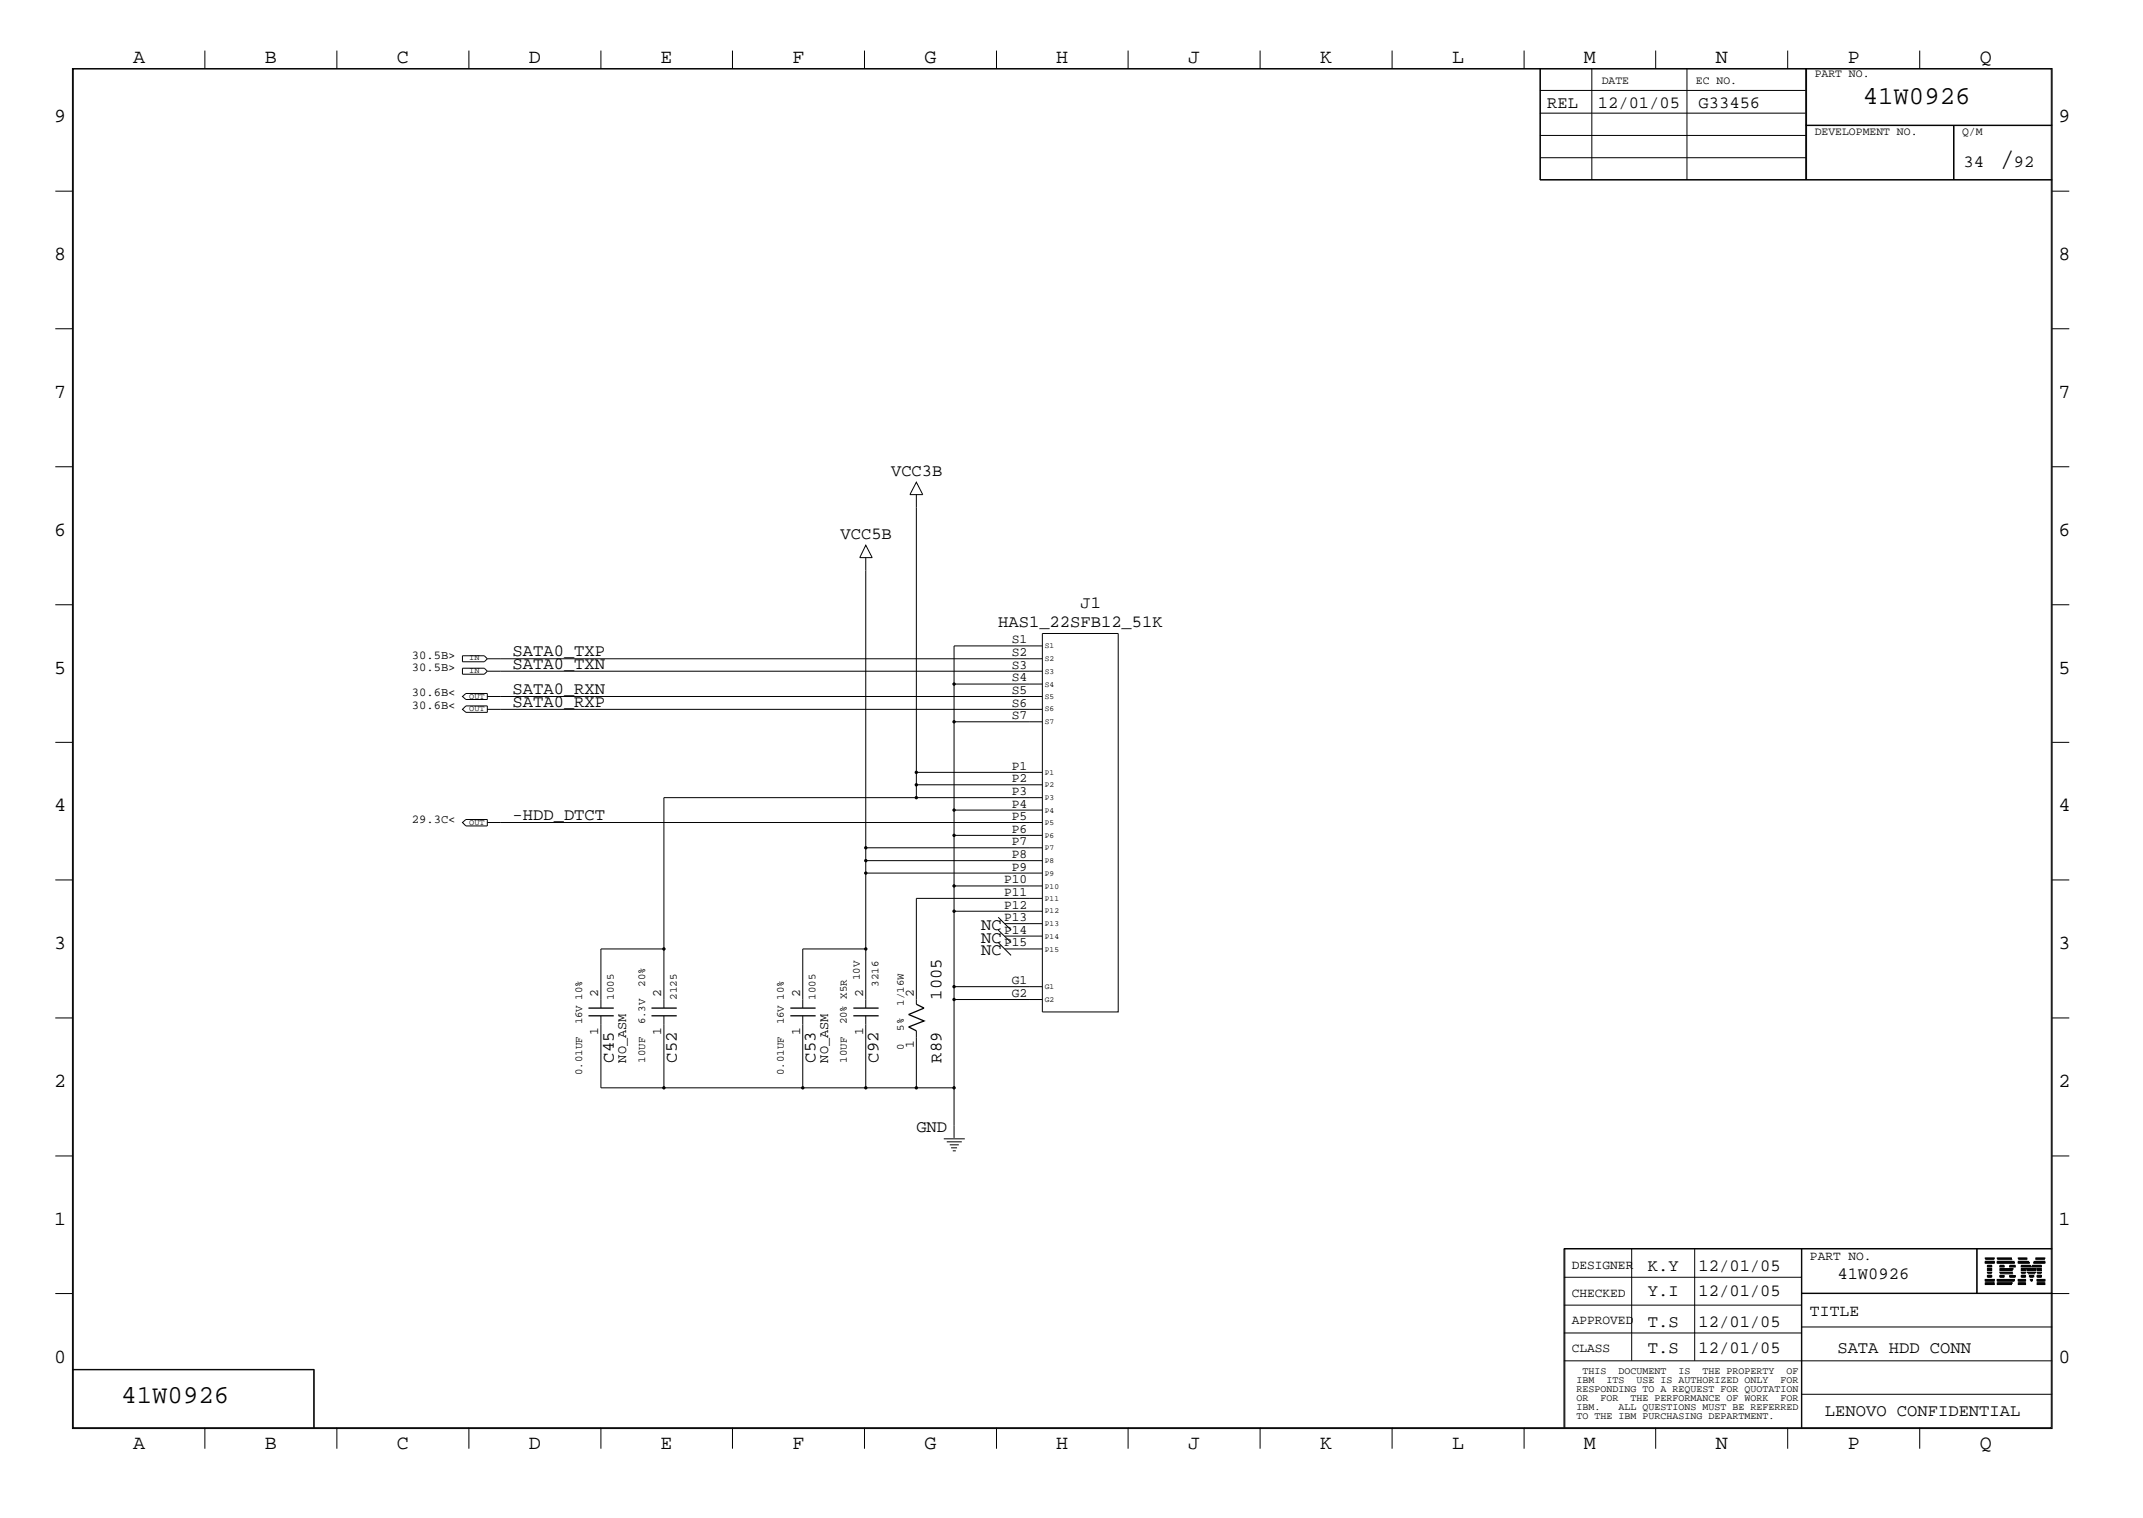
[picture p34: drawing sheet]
<svg xmlns="http://www.w3.org/2000/svg" width="423mm" height="300mm" viewBox="0 0 423 300" stroke-linecap="round" stroke-linejoin="round" font-family="sans-serif">
<defs><g id="words">
<text font-size="5.2" x="395" y="32.9">/</text>
<g font-size="5.1">
<text x="368" y="20.5">41W0926</text>
<text x="24" y="277.2">41W0926</text>
</g>
<g font-size="4">
<text x="26.3" y="12.5">A</text>
<text x="52.3" y="12.5">B</text>
<text x="78.4" y="12.5">C</text>
<text x="104.5" y="12.5">D</text>
<text x="130.5" y="12.5">E</text>
<text x="156.5" y="12.5">F</text>
<text x="182.6" y="12.5">G</text>
<text x="208.6" y="12.5">H</text>
<text x="234.7" y="12.5">J</text>
<text x="260.8" y="12.5">K</text>
<text x="286.9" y="12.5">L</text>
<text x="312.8" y="12.5">M</text>
<text x="338.9" y="12.5">N</text>
<text x="365" y="12.5">P</text>
<text x="391.1" y="12.5">Q</text>
<text x="10.7" y="24.1">9</text>
<text x="406.7" y="24.1">9</text>
<text x="10.7" y="51.4">8</text>
<text x="406.7" y="51.4">8</text>
<text x="10.7" y="78.6">7</text>
<text x="406.7" y="78.6">7</text>
<text x="10.7" y="105.8">6</text>
<text x="406.7" y="105.8">6</text>
<text x="10.7" y="133.1">5</text>
<text x="406.7" y="133.1">5</text>
<text x="10.7" y="160.2">4</text>
<text x="406.7" y="160.2">4</text>
<text x="10.7" y="187.5">3</text>
<text x="406.7" y="187.5">3</text>
<text x="10.7" y="214.6">2</text>
<text x="406.7" y="214.6">2</text>
<text x="10.7" y="241.9">1</text>
<text x="406.7" y="241.9">1</text>
<text x="10.7" y="269.2">0</text>
<text x="406.7" y="269.2">0</text>
<text x="26.3" y="286.2">A</text>
<text x="52.3" y="286.2">B</text>
<text x="78.4" y="286.2">C</text>
<text x="104.5" y="286.2">D</text>
<text x="130.5" y="286.2">E</text>
<text x="156.5" y="286.2">F</text>
<text x="182.6" y="286.2">G</text>
<text x="208.6" y="286.2">H</text>
<text x="234.7" y="286.2">J</text>
<text x="260.8" y="286.2">K</text>
<text x="286.9" y="286.2">L</text>
<text x="312.8" y="286.2">M</text>
<text x="338.9" y="286.2">N</text>
<text x="365" y="286.2">P</text>
<text x="391.1" y="286.2">Q</text>
</g>
<g font-size="3.4">
<text x="305.6" y="21.4">REL</text>
<text x="315.6" y="21.4">12/01/05</text>
<text x="335.5" y="21.4">G33456</text>
<text x="387.9" y="32.9">34</text>
<text x="397.8" y="32.9">92</text>
<text x="176" y="94">VCC3B</text>
<text x="166" y="106.4">VCC5B</text>
<text x="197.2" y="123.9">HAS1_22SFB12_51K</text>
<text x="213.4" y="120.1">J1</text>
<text x="101.3" y="129.6">SATA0_TXP</text>
<text x="101.3" y="132.1">SATA0_TXN</text>
<text x="101.3" y="137.1">SATA0_RXN</text>
<text x="101.3" y="139.6">SATA0_RXP</text>
<text x="101.3" y="162.1">-HDD_DTCT</text>
<text x="193.8" y="183.6">NC</text>
<text x="193.8" y="186.2">NC</text>
<text x="193.8" y="188.6">NC</text>
<text x="186" y="197.4" transform="rotate(-90 186 197.4)">1005</text>
<text x="121.2" y="209.9" transform="rotate(-90 121.2 209.9)">C45</text>
<text x="133.7" y="209.9" transform="rotate(-90 133.7 209.9)">C52</text>
<text x="161.1" y="209.9" transform="rotate(-90 161.1 209.9)">C53</text>
<text x="173.6" y="209.9" transform="rotate(-90 173.6 209.9)">C92</text>
<text x="186" y="209.9" transform="rotate(-90 186 209.9)">R89</text>
<text x="181" y="223.6">GND</text>
<text x="325.5" y="251">K.Y</text>
<text x="335.5" y="251">12/01/05</text>
<text x="325.5" y="255.9">Y.I</text>
<text x="335.5" y="255.9">12/01/05</text>
<text x="363" y="252.7">41W0926</text>
<text x="325.5" y="262.2">T.S</text>
<text x="335.5" y="262.2">12/01/05</text>
<text x="325.5" y="267.2">T.S</text>
<text x="335.5" y="267.2">12/01/05</text>
<text x="363" y="267.2">SATA HDD CONN</text>
<text x="360.5" y="279.7">LENOVO CONFIDENTIAL</text>
</g>
<text font-size="3.2" x="357.5" y="260">TITLE</text>
<g font-size="2.7">
<text x="123.7" y="209.9" transform="rotate(-90 123.7 209.9)">NO_ASM</text>
<text x="163.6" y="209.9" transform="rotate(-90 163.6 209.9)">NO_ASM</text>
</g>
<g font-size="2.5">
<text x="199.9" y="127.1">S1</text>
<text x="199.9" y="129.6">S2</text>
<text x="199.9" y="132.1">S3</text>
<text x="199.9" y="134.6">S4</text>
<text x="199.9" y="137.1">S5</text>
<text x="199.9" y="139.6">S6</text>
<text x="199.9" y="142.1">S7</text>
<text x="199.9" y="154.5">P2</text>
<text x="199.9" y="152.1">P1</text>
<text x="199.9" y="159.5">P4</text>
<text x="199.9" y="157.1">P3</text>
<text x="199.9" y="162.1">P5</text>
<text x="199.9" y="164.5">P6</text>
<text x="199.9" y="167">P7</text>
<text x="199.9" y="169.5">P8</text>
<text x="199.9" y="172">P9</text>
<text x="198.4" y="174.5">P10</text>
<text x="198.4" y="177">P11</text>
<text x="198.4" y="179.5">P12</text>
<text x="198.4" y="184.5">P14</text>
<text x="198.4" y="181.9">P13</text>
<text x="198.4" y="186.9">P15</text>
<text x="118.2" y="196.9" transform="rotate(-90 118.2 196.9)">2</text>
<text x="130.6" y="196.9" transform="rotate(-90 130.6 196.9)">2</text>
<text x="158.1" y="196.9" transform="rotate(-90 158.1 196.9)">2</text>
<text x="170.5" y="196.9" transform="rotate(-90 170.5 196.9)">2</text>
<text x="180.5" y="196.9" transform="rotate(-90 180.5 196.9)">2</text>
<text x="199.9" y="196.9">G2</text>
<text x="199.9" y="194.4">G1</text>
<text x="118.2" y="204.4" transform="rotate(-90 118.2 204.4)">1</text>
<text x="130.6" y="204.4" transform="rotate(-90 130.6 204.4)">1</text>
<text x="158.1" y="204.4" transform="rotate(-90 158.1 204.4)">1</text>
<text x="170.5" y="204.4" transform="rotate(-90 170.5 204.4)">1</text>
<text x="180.5" y="206.9" transform="rotate(-90 180.5 206.9)">1</text>
<text x="310.5" y="250.6">DESIGNER</text>
<text x="357.5" y="248.8">PART NO.</text>
<text x="310.5" y="256.1">CHECKED</text>
<text x="310.5" y="261.5">APPROVED</text>
<text x="310.5" y="267">CLASS</text>
</g>
<g font-size="2.4">
<text x="81.4" y="130.1">30.5B&gt;</text>
<text x="81.4" y="132.6">30.5B&gt;</text>
<text x="81.4" y="137.6">30.6B&lt;</text>
<text x="81.4" y="140.1">30.6B&lt;</text>
<text x="81.4" y="162.5">29.3C&lt;</text>
</g>
<g font-size="2.3">
<text x="316.4" y="16.7">DATE</text>
<text x="335" y="16.7">EC NO.</text>
<text x="358.5" y="15.2">PART NO.</text>
<text x="358.5" y="26.6">DEVELOPMENT NO.</text>
<text x="387.6" y="26.6">Q/M</text>
</g>
<g font-size="2.1">
<text x="121.2" y="197.4" transform="rotate(-90 121.2 197.4)">1005</text>
<text x="127.4" y="194.9" transform="rotate(-90 127.4 194.9)">20%</text>
<text x="133.7" y="197.4" transform="rotate(-90 133.7 197.4)">2125</text>
<text x="161.1" y="197.4" transform="rotate(-90 161.1 197.4)">1005</text>
<text x="169.8" y="193.6" transform="rotate(-90 169.8 193.6)">10V</text>
<text x="173.6" y="194.9" transform="rotate(-90 173.6 194.9)">3216</text>
<text x="115" y="202.4" transform="rotate(-90 115 202.4)">16V 10%</text>
<text x="127.4" y="202.4" transform="rotate(-90 127.4 202.4)">6.3V</text>
<text x="154.9" y="202.4" transform="rotate(-90 154.9 202.4)">16V 10%</text>
<text x="167.3" y="202.4" transform="rotate(-90 167.3 202.4)">20% X5R</text>
<text x="178.6" y="203.6" transform="rotate(-90 178.6 203.6)">5%</text>
<text x="178.6" y="198.6" transform="rotate(-90 178.6 198.6)">1/16W</text>
<text x="127.4" y="209.9" transform="rotate(-90 127.4 209.9)">10UF</text>
<text x="167.3" y="209.9" transform="rotate(-90 167.3 209.9)">10UF</text>
<text x="178.6" y="207.3" transform="rotate(-90 178.6 207.3)">0</text>
<text x="115" y="212.3" transform="rotate(-90 115 212.3)">0.01UF</text>
<text x="154.9" y="212.3" transform="rotate(-90 154.9 212.3)">0.01UF</text>
</g>
<g font-size="2">
<text x="311.4" y="273.2">IBM</text>
<text x="311.4" y="275">RESPONDING TO A REQUEST FOR QUOTATION</text>
<text x="312.6" y="271.4">THIS</text>
<text x="317.3" y="273.2">ITS</text>
<text x="319.7" y="271.4">DOCUMENT</text>
<text x="323.3" y="273.2">USE IS AUTHORIZED ONLY</text>
<text x="331.6" y="271.4">IS</text>
<text x="336.3" y="271.4">THE PROPERTY</text>
<text x="351.7" y="273.2">FOR</text>
<text x="352.9" y="271.4">OF</text>
<text x="311.4" y="276.7">OR</text>
<text x="311.4" y="278.6">IBM.</text>
<text x="311.4" y="280.2">TO THE IBM PURCHASING DEPARTMENT.</text>
<text x="316.1" y="276.7">FOR</text>
<text x="319.7" y="278.6">ALL QUESTIONS MUST BE REFERRED</text>
<text x="322.1" y="276.7">THE PERFORMANCE OF WORK</text>
<text x="351.7" y="276.7">FOR</text>
</g>
<g font-size="1.7">
<text x="92.7" y="130.5">IN</text>
<text x="92.7" y="133">IN</text>
<text x="92.7" y="140.5">OUT</text>
<text x="92.7" y="138">OUT</text>
<text x="92.7" y="163">OUT</text>
</g>
<g font-size="1.6">
<text x="206.4" y="130.6">S2</text>
<text x="206.4" y="128.1">S1</text>
<text x="206.4" y="135.6">S4</text>
<text x="206.4" y="133.1">S3</text>
<text x="206.4" y="143.1">S7</text>
<text x="206.4" y="140.5">S6</text>
<text x="206.4" y="138.1">S5</text>
<text x="206.4" y="155.5">P2</text>
<text x="206.4" y="153.1">P1</text>
<text x="206.4" y="160.5">P4</text>
<text x="206.4" y="158">P3</text>
<text x="206.4" y="168">P7</text>
<text x="206.4" y="165.5">P6</text>
<text x="206.4" y="163">P5</text>
<text x="206.4" y="173">P9</text>
<text x="206.4" y="170.5">P8</text>
<text x="206.4" y="178">P11</text>
<text x="206.4" y="175.5">P10</text>
<text x="206.4" y="185.4">P14</text>
<text x="206.4" y="183">P13</text>
<text x="206.4" y="180.4">P12</text>
<text x="206.4" y="188">P15</text>
<text x="206.4" y="197.9">G2</text>
<text x="206.4" y="195.4">G1</text>
</g>
</g></defs>
<path d="M116.2 199.1h5M128.7 199.1h5M156.1 199.1h5M168.6 199.1h5M181 198.4l1.5 .7-3 1.3 3 1.3-3 1.2 1.5 .7M116.2 200.7h5M128.7 200.7h5M156.1 200.7h5M168.6 200.7h5" fill="none" stroke="#000" stroke-width=".25"/>
<g fill="none" stroke="#000" stroke-width=".2">
<path d="M14.3 13.5h391.1v268.7h-391.1zM14.5 13.6h390.7v268.4h-390.7zM40.5 10v3.5M66.5 10v3.5M92.6 10v3.5M118.7 10v3.5M144.7 10v3.5M170.8 10v3.5M196.9 10v3.5M222.8 10v3.5M248.9 10v3.5M275 10v3.5"/>
<path d="M301.1 10v3.5M304.2 13.5v22.1h101.2M304.2 17.9h52.5M304.3 13.5v22.1M314.5 13.5v22.1M327.1 10v3.5M333.2 13.5v22.1M353.1 10v3.5M356.7 13.5v22.1M356.9 13.5v22.1M379.2 10v3.5M10.9 37.8h3.4"/>
<path d="M304.2 35.5h101.2M304.2 26.8h52.5M304.2 22.4h52.5M304.3 31.2h52.4M356.7 24.8h48.7M356.7 24.7h48.7M385.9 24.8v10.8M386 24.8v10.8M405.4 37.8h3.4M10.9 64.9h3.4M405.4 64.9h3.4M10.9 92.2h3.4"/>
<path d="M181 95.3l1.3 2.4h-2.6zM181 97.7v57.3M405.4 92.2h3.4M10.9 119.5h3.4M171 107.7l1.3 2.5h-2.5zM171 110.2v62.3M405.4 119.5h3.4M91.4 137.6l.6-.6h4.3v1.2h-4.3zM91.4 129.5h4.3l.6 .6-.6 .6h-4.3zM91.4 132h4.3l.6 .6-.6 .6h-4.3zM96.3 137.6h109.6M96.3 132.6h109.6"/>
<path d="M96.3 130.1h109.6M205.9 125.1h15v74.8h-15zM205.9 135.1h-17.4v7.5M205.9 127.6h-17.4v7.5M10.9 146.6h3.4M91.4 140.1l.6-.7h4.3v1.3h-4.3zM96.3 140.1h109.6M181 152.6h24.9M188.5 142.6v32.4M188.5 142.6h17.4M205.9 155h-24.9v2.6M205.9 157.6h-74.8v41.5"/>
<path d="M405.4 146.6h3.4M10.9 173.8h3.4M91.4 162.5l.6-.6h4.3v1.3h-4.3zM96.3 162.5h109.6M171 170h34.9M171 167.5h34.9M188.5 165h17.4M188.5 160h17.4M205.9 175h-17.4v5M205.9 172.5h-34.9v15M205.9 177.5h-24.9v20.9M405.4 173.8h3.4"/>
<path d="M131.1 187.5h-12.4v11.6M171 187.5h-12.4v11.6M171 187.5v11.6M197.2 183.7l2.5 2.5M197.2 181.2l2.5 2.5M197.2 186.2l2.5 2.5M198.5 187.5h7.4M198.5 184.9h7.4M198.5 182.5h7.4M205.9 197.4h-17.4v17.5M205.9 194.9h-17.4v2.5M205.9 180h-17.4v14.9"/>
<path d="M10.9 201.1h3.4M118.7 200.7v14.2h52.3M131.1 200.7v14.2M158.6 200.7v14.2M171 200.7v14.2M181 203.6v11.3h-10M181 214.9h7.5v9.9M405.4 201.1h3.4M10.9 228.3h3.4M186.4 225h4.2M187 225.6h3M187.6 226.1h1.8"/>
<path d="M187.9 226.7h1.2M188.2 227.3h.6M405.4 228.3h3.4M10.9 255.5h3.4M308.9 246.7h96.5M308.9 257.8h47M308.9 252.3h47M309.1 246.6v35.4M322.3 246.6v22.2M334.8 246.6v22.2M355.9 246.6v35.4M355.9 255.4h49.5"/>
<path d="M355.9 255.5h52.9M390.5 246.6v8.9M390.6 246.6v8.9M392.2 253.7h1.8zM392.2 253.6h1.8zM392.2 253.4l1.8 .1zM392.2 253l1.8 .1zM392.2 252.8l1.8 .1zM392.2 252.7l1.8 .1zM392.2 249.4l1.8 .1zM392.2 249.3l1.8 .1zM392.2 249.2l1.8 .1z"/>
<path d="M392.2 248.8h1.8zM392.2 248.7h1.8zM392.2 248.5l1.8 .1zM392.6 252.3h.8zM392.6 252.1l.8 .1zM392.6 252l.8 .1zM392.6 251.6h.8zM392.6 251.5h.8zM392.6 251.3l.8 .1zM392.6 250.9l.8 .1zM392.6 250.8h.8zM392.6 250.6l.8 .1z"/>
<path d="M392.6 250.2l.8 .1zM392.6 250l.8 .1zM392.6 249.9h.8zM394.5 253.7h2.8zM394.5 253.6h2.9zM394.5 253.4l3 .1zM394.5 248.8h3zM394.5 248.7h2.9zM394.5 248.5l2.8 .1zM394.5 253l3.3 .1zM394.5 252.8l3.4 .1zM394.5 252.7l3.4 .1z"/>
<path d="M394.5 249.4l3.4 .1zM394.5 249.3l3.4 .1zM394.5 249.2l3.3 .1zM395.1 251.6h2.6zM395.1 251.5h2.5zM395.1 251.3l2.4 .1zM395.1 250.9l2.4 .1zM395.1 250.8h2.5zM395.1 250.6l2.6 .1zM395.1 252.3h.8zM395.1 252.1l.8 .1zM395.1 252l.8 .1z"/>
<path d="M395.1 250.2l.8 .1zM395.1 250l.8 .1zM395.1 249.9h.8zM397 252.3h1.1zM397 252.1l1.1 .1zM397 252l1.1 .1zM397 250.2l1.1 .1zM397 250l1.1 .1zM397 249.9h1.1zM398.7 253.7h1.4zM398.7 253.6h1.4zM398.7 253.4l1.4 .1z"/>
<path d="M398.7 253l1.4 .1zM398.7 252.8l1.4 .1zM398.7 252.7l1.4 .1zM398.7 249.4l2.2 .1zM398.7 249.3l2.1 .1zM398.7 249.2l2 .1zM398.7 248.8h1.8zM398.7 248.7h1.8zM398.7 248.5l1.7 .1zM399.3 252.3h.8zM399.3 252.1l.8 .1zM399.3 252l.8 .1z"/>
<path d="M399.3 251.6h.8zM399.3 251.5h.8zM399.3 251.3l.8 .1zM399.3 250.9l.8 .1zM399.3 250.8h.8zM399.3 250.6l.8 .1zM399.3 250.2l1.9 .1zM399.3 250l1.9 .1zM399.3 249.9h1.8zM400.3 250.6l2 .1zM400.4 250.9l1.8 .1zM400.4 250.8h1.8z"/>
<path d="M400.5 251.3l1.6 .1zM400.6 251.5h1.5zM400.6 251.6h1.4zM400.9 252.1l.8 .1zM400.9 252l.8 .1zM401 252.3h.7zM401.1 252.7l.4 .1zM401.2 252.8l.3 .1zM401.2 253l.2 .1zM401.4 250.2l1.9 .1zM401.5 250l1.8 .1zM401.5 249.9h1.8z"/>
<path d="M401.7 249.4l2.2 .1zM401.8 249.3l2.1 .1zM401.8 249.2l2.1 .1zM402.1 248.8h1.8zM402.1 248.7h1.8zM402.2 248.5l1.7 .1zM402.4 253.7h1.5zM402.4 253.6h1.5zM402.4 253.4l1.5 .1zM402.4 253l1.5 .1zM402.4 252.8l1.5 .1zM402.4 252.7l1.5 .1z"/>
<path d="M402.4 252.3h.9zM402.4 252.1l.9 .1zM402.4 252l.9 .1zM402.4 251.6h.9zM402.4 251.5h.9zM402.4 251.3l.9 .1zM402.4 250.9l.9 .1zM402.4 250.8h.9zM402.4 250.6l.9 .1zM405.4 246.6h-96.5v35.4M14.3 270.5h47.8v11.5M14.3 270.6h47.8"/>
<path d="M62 270.5v11.5M308.9 268.8h96.5M308.9 263.3h47M355.9 275.4h49.5M355.9 262.1h49.5M40.5 282v4.2M66.5 282v4.2M92.6 282v4.2M118.7 282v4.2M144.7 282v4.2M170.8 282v4.2M196.9 282v4.2"/>
<path d="M222.8 282v4.2M248.9 282v4.2M275 282v4.2M301.1 282v4.2M327.1 282v4.2M353.1 282v4.2M379.2 282v4.2"/>
</g>
<g fill="#000">
<circle cx="188.5" cy="135.1" r=".34"/>
<circle cx="181" cy="155" r=".34"/>
<circle cx="181" cy="152.6" r=".34"/>
<circle cx="181" cy="157.6" r=".34"/>
<circle cx="188.5" cy="142.6" r=".34"/>
<circle cx="171" cy="172.5" r=".34"/>
<circle cx="171" cy="170" r=".34"/>
<circle cx="171" cy="167.5" r=".34"/>
<circle cx="188.5" cy="160" r=".34"/>
<circle cx="188.5" cy="175" r=".34"/>
<circle cx="188.5" cy="165" r=".34"/>
<circle cx="131.1" cy="187.5" r=".34"/>
<circle cx="171" cy="187.5" r=".34"/>
<circle cx="188.5" cy="197.4" r=".34"/>
<circle cx="188.5" cy="180" r=".34"/>
<circle cx="188.5" cy="194.9" r=".34"/>
<circle cx="131.1" cy="214.9" r=".34"/>
<circle cx="158.6" cy="214.9" r=".34"/>
<circle cx="171" cy="214.9" r=".34"/>
<circle cx="181" cy="214.9" r=".34"/>
<circle cx="188.5" cy="214.9" r=".34"/>
</g>
<use href="#words"/>
</svg>
